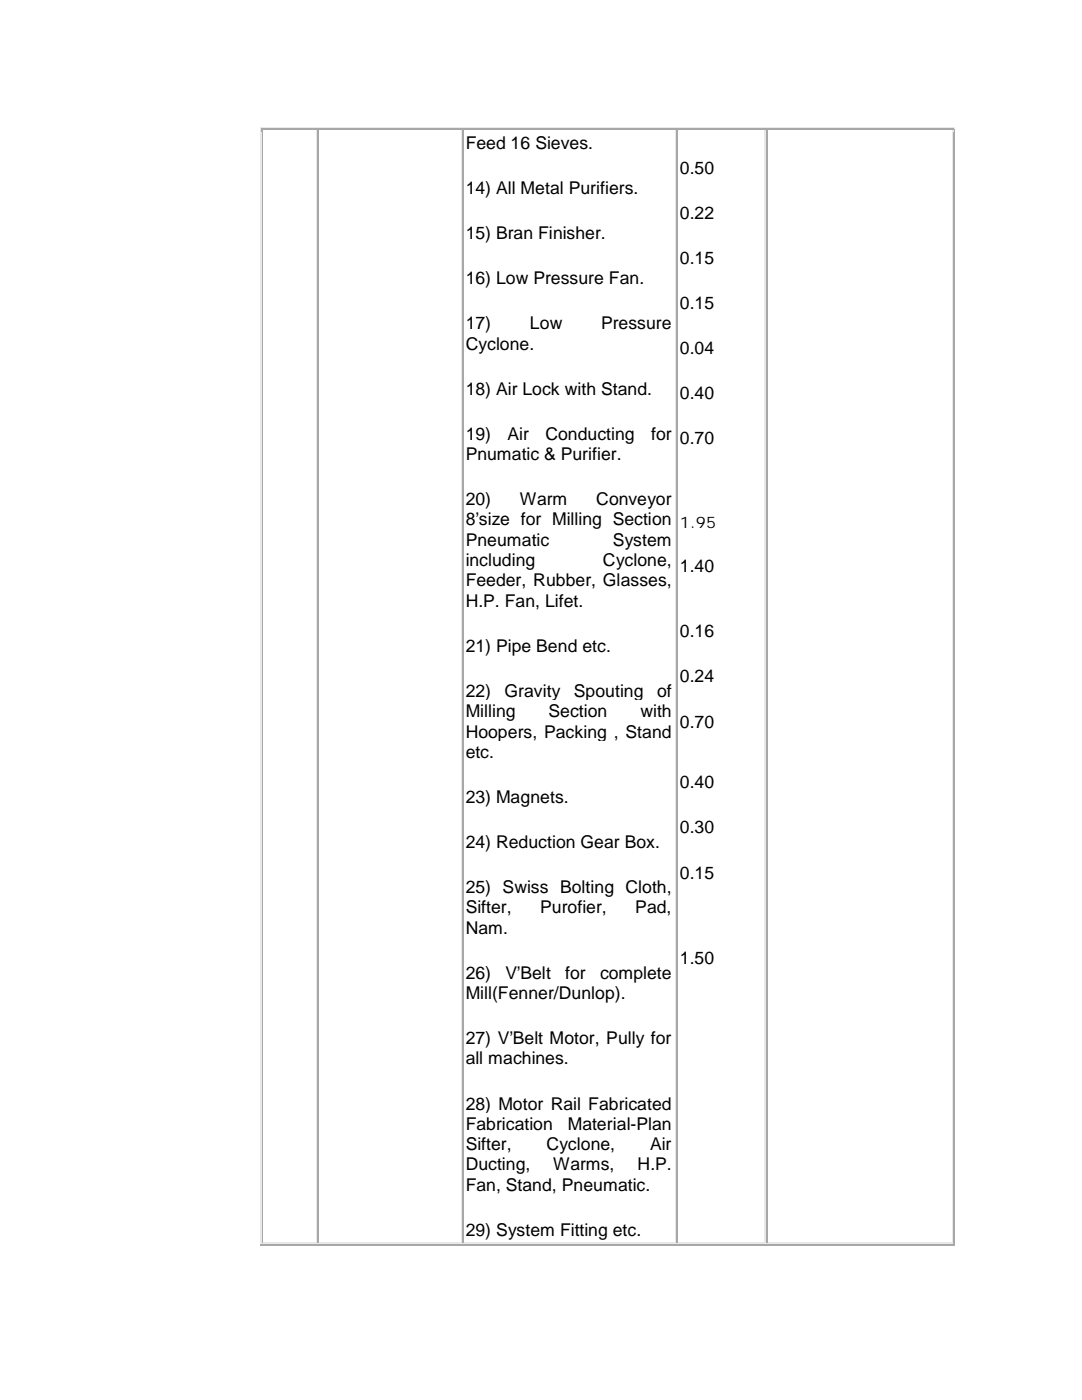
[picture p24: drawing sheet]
<svg xmlns="http://www.w3.org/2000/svg" width="216mm" height="279mm" viewBox="0 0 216 279" stroke-linecap="round" stroke-linejoin="round" font-family="sans-serif">
<defs><g id="words">
<g font-size="3.5">
<text x="92.9" y="29.7">Feed 16 Sieves.</text>
<text x="135.7" y="34.7">0.50</text>
<text x="92.9" y="38.7">14) All Metal Purifiers.</text>
<text x="92.9" y="47.7">15) Bran Finisher.</text>
<text x="135.7" y="43.6">0.22</text>
<text x="135.7" y="52.7">0.15</text>
<text x="92.9" y="56.7">16) Low Pressure Fan.</text>
<text x="92.9" y="65.7">17)</text>
<text x="105.7" y="65.7">Low</text>
<text x="119.9" y="65.7">Pressure</text>
<text x="135.7" y="61.6">0.15</text>
<text x="92.9" y="69.8">Cyclone.</text>
<text x="135.7" y="70.7">0.04</text>
<text x="92.9" y="78.7">18) Air Lock with Stand.</text>
<text x="135.7" y="79.6">0.40</text>
<text x="92.9" y="87.8">19)</text>
<text x="101.3" y="87.8">Air</text>
<text x="108.8" y="87.8">Conducting</text>
<text x="129.9" y="87.8">for</text>
<text x="135.7" y="88.6">0.70</text>
<text x="92.9" y="91.8">Pnumatic &amp; Purifier.</text>
<text x="92.9" y="100.8">20)</text>
<text x="103.7" y="100.8">Warm</text>
<text x="119" y="100.8">Conveyor</text>
<text x="92.9" y="104.9">8'size for Milling Section</text>
<text x="92.9" y="108.9">Pneumatic</text>
<text x="92.9" y="113">including</text>
<text x="120.3" y="113">Cyclone,</text>
<text x="122.3" y="108.9">System</text>
<text x="92.9" y="117">Feeder, Rubber, Glasses,</text>
<text x="135.7" y="114.2">1.40</text>
<text x="92.9" y="121.1">H.P. Fan, Lifet.</text>
<text x="92.9" y="130.1">21) Pipe Bend etc.</text>
<text x="135.7" y="127.2">0.16</text>
<text x="135.7" y="136.2">0.24</text>
<text x="92.9" y="139.1">22)</text>
<text x="92.9" y="143.1">Milling</text>
<text x="100.7" y="139.1">Gravity</text>
<text x="109.5" y="143.1">Section</text>
<text x="114.5" y="139.1">Spouting</text>
<text x="127.8" y="143.1">with</text>
<text x="131.1" y="139.1">of</text>
<text x="92.9" y="147.2">Hoopers, Packing , Stand</text>
<text x="135.7" y="145.2">0.70</text>
<text x="92.9" y="151.3">etc.</text>
<text x="92.9" y="160.2">23) Magnets.</text>
<text x="135.7" y="157.4">0.40</text>
<text x="135.7" y="166.3">0.30</text>
<text x="92.9" y="169.2">24) Reduction Gear Box.</text>
<text x="92.9" y="178.2">25) Swiss Bolting Cloth,</text>
<text x="135.7" y="175.3">0.15</text>
<text x="92.9" y="182.3">Sifter,</text>
<text x="107.8" y="182.3">Purofier,</text>
<text x="126.8" y="182.3">Pad,</text>
<text x="92.9" y="186.4">Nam.</text>
<text x="92.9" y="195.3">26)</text>
<text x="100.8" y="195.3">V'Belt</text>
<text x="112.8" y="195.3">for</text>
<text x="119.7" y="195.3">complete</text>
<text x="135.7" y="192.4">1.50</text>
<text x="92.9" y="199.4">Mill(Fenner/Dunlop).</text>
<text x="92.9" y="208.4">27) V'Belt Motor, Pully for</text>
<text x="92.9" y="212.4">all machines.</text>
<text x="92.9" y="221.4">28) Motor Rail Fabricated</text>
<text x="92.9" y="225.5">Fabrication</text>
<text x="113.3" y="225.5">Material-Plan</text>
<text x="92.9" y="229.6">Sifter,</text>
<text x="92.9" y="233.6">Ducting,</text>
<text x="109" y="229.6">Cyclone,</text>
<text x="110.4" y="233.6">Warms,</text>
<text x="127.2" y="233.6">H.P.</text>
<text x="129.7" y="229.6">Air</text>
<text x="92.9" y="237.7">Fan, Stand, Pneumatic.</text>
<text x="92.9" y="246.7">29) System Fitting etc.</text>
</g>
<text font-size="3.2" x="135.7" y="105.3">1.95</text>
</g></defs>
<g fill="#ece9d8">
<path d="M52 25.4h.2v1h-.2z"/>
<path d="M52 25.4h.2v.2h-.2z"/>
</g>
<path d="M52.2 25.5h11.1" fill="none" stroke="#ece9d8" stroke-width=".21"/>
<path d="M63.4 25.4h.2v.2h-.2z" fill="#ece9d8"/>
<path d="M63.6 25.5h28.6" fill="none" stroke="#ece9d8" stroke-width=".21"/>
<path d="M92.2 25.4h.3v.2h-.3z" fill="#ece9d8"/>
<path d="M92.5 25.5h42.5" fill="none" stroke="#ece9d8" stroke-width=".21"/>
<path d="M135 25.4h.2v.2h-.2z" fill="#ece9d8"/>
<path d="M135.3 25.5h17.5" fill="none" stroke="#ece9d8" stroke-width=".21"/>
<path d="M152.9 25.4h.2v.2h-.2z" fill="#ece9d8"/>
<path d="M153.1 25.5h37.1" fill="none" stroke="#ece9d8" stroke-width=".21"/>
<path d="M190.2 25.4h.2v1h-.2z" fill="#aca899"/>
<path d="M190.2 25.4h.2v.2h-.2z" fill="#ece9d8"/>
<path d="M52.1 25.7h.2v.2h-.2z" fill="#aca899"/>
<path d="M52.4 25.8h10.7" fill="none" stroke="#aca899" stroke-width=".21"/>
<path d="M63.1 25.7h.2v.2h-.2z" fill="#ece9d8"/>
<g fill="#aca899">
<path d="M63.1 25.7h.2v.2h-.2z"/>
<path d="M52.1 248h.2v.2h-.2z"/>
</g>
<path d="M52.1 248h.2v.2h-.2z" fill="#ece9d8"/>
<path d="M52.4 248.1h10.7" fill="none" stroke="#ece9d8" stroke-width=".21"/>
<path d="M63.1 248h.2v.2h-.2z" fill="#ece9d8"/>
<path d="M52.2 25.9v222.1" fill="none" stroke="#aca899" stroke-width=".21"/>
<path d="M52.1 26.5v221.7M63.2 25.9v222.1" fill="none" stroke="#ece9d8" stroke-width=".21"/>
<path d="M52 248.3h.2v.2h-.2z" fill="#ece9d8"/>
<path d="M52 248.3h.2v.2h-.2z" fill="#aca899"/>
<path d="M52.2 248.4h11.1" fill="none" stroke="#aca899" stroke-width=".21"/>
<path d="M63.4 25.7h.2v.2h-.2z" fill="#aca899"/>
<path d="M63.6 25.8h28.3" fill="none" stroke="#aca899" stroke-width=".21"/>
<path d="M92 25.7h.2v.2h-.2z" fill="#ece9d8"/>
<g fill="#aca899">
<path d="M92 25.7h.2v.2h-.2z"/>
<path d="M63.4 248h.2v.2h-.2z"/>
</g>
<path d="M63.4 248h.2v.2h-.2z" fill="#ece9d8"/>
<path d="M63.6 248.1h28.3" fill="none" stroke="#ece9d8" stroke-width=".21"/>
<path d="M92 248h.2v.2h-.2z" fill="#ece9d8"/>
<path d="M63.5 25.9v222.1" fill="none" stroke="#aca899" stroke-width=".21"/>
<path d="M92.1 25.9v222.1" fill="none" stroke="#ece9d8" stroke-width=".21"/>
<path d="M63.4 248.3h.2v.2h-.2z" fill="#aca899"/>
<path d="M63.6 248.4h28.6" fill="none" stroke="#aca899" stroke-width=".21"/>
<path d="M92.2 25.7h.3v.2h-.3z" fill="#aca899"/>
<path d="M92.5 25.8h42.2" fill="none" stroke="#aca899" stroke-width=".21"/>
<path d="M134.7 25.7h.3v.2h-.3z" fill="#ece9d8"/>
<g fill="#aca899">
<path d="M134.7 25.7h.3v.2h-.3z"/>
<path d="M92.2 248h.3v.2h-.3z"/>
</g>
<path d="M92.2 248h.3v.2h-.3z" fill="#ece9d8"/>
<path d="M92.5 248.1h42.2" fill="none" stroke="#ece9d8" stroke-width=".21"/>
<path d="M134.7 248h.3v.2h-.3z" fill="#ece9d8"/>
<path d="M92.4 25.9v222.1" fill="none" stroke="#aca899" stroke-width=".21"/>
<path d="M134.9 25.9v222.1" fill="none" stroke="#ece9d8" stroke-width=".21"/>
<path d="M92.2 248.3h.3v.2h-.3z" fill="#aca899"/>
<path d="M92.5 248.4h42.5" fill="none" stroke="#aca899" stroke-width=".21"/>
<path d="M135 25.7h.2v.2h-.2z" fill="#aca899"/>
<path d="M135.3 25.8h17.3" fill="none" stroke="#aca899" stroke-width=".21"/>
<path d="M152.6 25.7h.2v.2h-.2z" fill="#ece9d8"/>
<g fill="#aca899">
<path d="M152.6 25.7h.2v.2h-.2z"/>
<path d="M135 248h.2v.2h-.2z"/>
</g>
<path d="M135 248h.2v.2h-.2z" fill="#ece9d8"/>
<path d="M135.3 248.1h17.3" fill="none" stroke="#ece9d8" stroke-width=".21"/>
<path d="M152.6 248h.2v.2h-.2z" fill="#ece9d8"/>
<path d="M135.1 25.9v222.1" fill="none" stroke="#aca899" stroke-width=".21"/>
<path d="M152.7 25.9v222.1" fill="none" stroke="#ece9d8" stroke-width=".21"/>
<path d="M135 248.3h.2v.2h-.2z" fill="#aca899"/>
<path d="M135.3 248.4h17.5" fill="none" stroke="#aca899" stroke-width=".21"/>
<path d="M152.9 25.7h.2v.2h-.2z" fill="#aca899"/>
<path d="M153.1 25.8h36.9" fill="none" stroke="#aca899" stroke-width=".21"/>
<path d="M190.1 25.7h.2v.2h-.2z" fill="#ece9d8"/>
<g fill="#aca899">
<path d="M190.1 25.7h.2v.2h-.2z"/>
<path d="M152.9 248h.2v.2h-.2z"/>
</g>
<path d="M152.9 248h.2v.2h-.2z" fill="#ece9d8"/>
<path d="M153.1 248.1h36.9" fill="none" stroke="#ece9d8" stroke-width=".21"/>
<path d="M190.1 248h.2v.2h-.2z" fill="#ece9d8"/>
<path d="M153 25.9v222.1" fill="none" stroke="#aca899" stroke-width=".21"/>
<path d="M190.2 25.9v222.1" fill="none" stroke="#ece9d8" stroke-width=".21"/>
<path d="M152.9 248.3h.2v.2h-.2z" fill="#aca899"/>
<path d="M190.3 26.5v221.7M153.1 248.4h37.1" fill="none" stroke="#aca899" stroke-width=".21"/>
<path d="M190.2 248.3h.2v.2h-.2z" fill="#aca899"/>
<use href="#words"/>
</svg>
